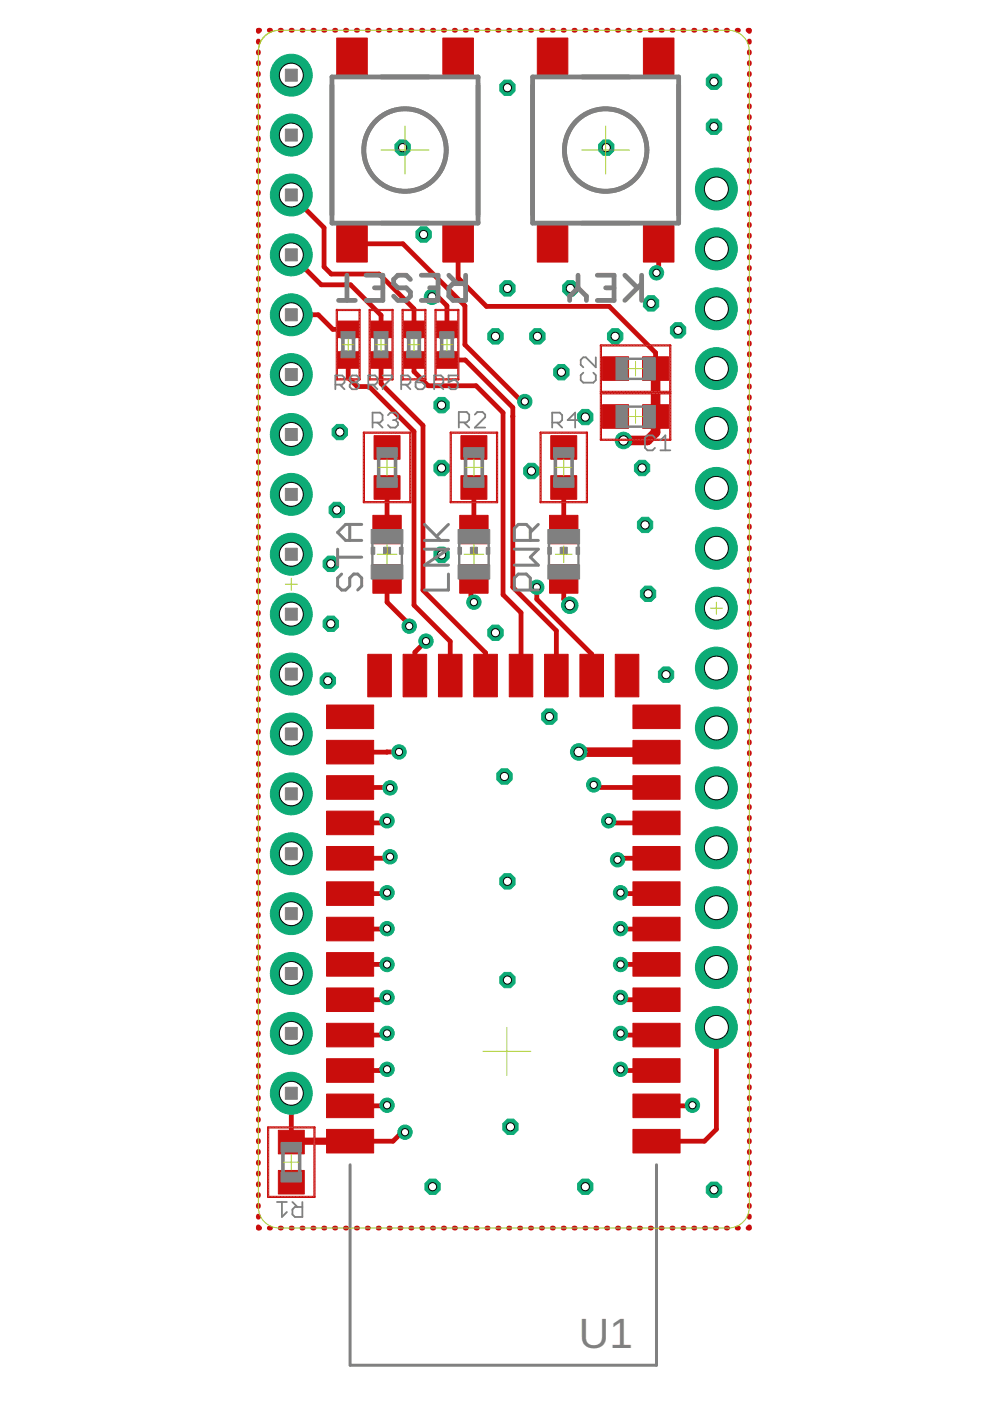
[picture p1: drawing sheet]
<svg xmlns="http://www.w3.org/2000/svg" width="210mm" height="297mm" viewBox="0 0 210 297" stroke-linecap="round" stroke-linejoin="round" font-family="sans-serif">
<defs><g id="words">
<text font-size="9" fill="#808080" x="122.7" y="285.8">U1</text>
</g></defs>
<g fill="#c90d0c" stroke="#c90d0c" stroke-width=".21">
<path d="M134.2 239.5h10v5h-10z"/>
<path d="M134.2 232h10v5h-10z"/>
<path d="M134.2 224.5h10v5h-10z"/>
<path d="M134.2 217h10v5h-10z"/>
<path d="M134.2 209.5h10v5h-10z"/>
<path d="M134.2 202h10v5h-10z"/>
<path d="M134.2 194.5h10v5h-10z"/>
<path d="M134.2 187h10v5h-10z"/>
<path d="M134.2 179.5h10v5h-10z"/>
<path d="M134.2 172h10v5h-10z"/>
<path d="M134.2 164.5h10v5h-10z"/>
<path d="M134.2 157h10v5h-10z"/>
<path d="M134.2 149.5h10v5h-10z"/>
<path d="M69.2 149.5h10v5h-10z"/>
<path d="M69.2 157h10v5h-10z"/>
<path d="M69.2 164.5h10v5h-10z"/>
<path d="M69.2 172h10v5h-10z"/>
<path d="M69.2 179.5h10v5h-10z"/>
<path d="M69.2 187h10v5h-10z"/>
<path d="M69.2 194.5h10v5h-10z"/>
<path d="M69.2 202h10v5h-10z"/>
<path d="M69.2 209.5h10v5h-10z"/>
<path d="M69.2 217h10v5h-10z"/>
<path d="M69.2 224.5h10v5h-10z"/>
<path d="M69.2 232h10v5h-10z"/>
<path d="M69.2 239.5h10v5h-10z"/>
<path d="M130.5 138.7h4.9v9h-4.9z"/>
<path d="M123 138.7h5v9h-5z"/>
<path d="M115.5 138.7h5v9h-5z"/>
<path d="M108 138.7h5v9h-5z"/>
<path d="M100.5 138.7h5v9h-5z"/>
<path d="M93 138.7h5v9h-5z"/>
<path d="M85.5 138.7h5v9h-5z"/>
<path d="M78 138.7h5v9h-5z"/>
<path d="M59 239.6h5.5v5h-5.5z"/>
<path d="M59 248.2h5.5v5h-5.5z"/>
<path d="M97.5 119.8h6v6h-6z"/>
<path d="M97.5 109.3h6v6h-6z"/>
<path d="M97.7 100.9h5.5v5h-5.5z"/>
<path d="M97.7 92.4h5.5v5h-5.5z"/>
<path d="M79.1 119.8h6v6h-6z"/>
<path d="M79.1 109.3h6v6h-6z"/>
<path d="M79.3 100.9h5.5v5h-5.5z"/>
<path d="M79.3 92.4h5.5v5h-5.5z"/>
<path d="M116.5 119.8h6v6h-6z"/>
<path d="M116.5 109.3h6v6h-6z"/>
<path d="M116.8 100.9h5.5v5h-5.5z"/>
<path d="M116.8 92.4h5.5v5h-5.5z"/>
<path d="M136.2 85.8h5.6v5h-5.6z"/>
<path d="M127.8 85.8h5.5v5h-5.5z"/>
<path d="M136.2 75.6h5.6v5h-5.6z"/>
<path d="M127.8 75.6h5.5v5h-5.5z"/>
<path d="M71.4 47.8h6.5v7.8h-6.5z"/>
<path d="M71.4 8.1h6.5v7.7h-6.5z"/>
<path d="M93.9 47.8h6.5v7.8h-6.5z"/>
<path d="M93.9 8.1h6.5v7.7h-6.5z"/>
<path d="M113.9 47.8h6.5v7.8h-6.5z"/>
<path d="M113.9 8.1h6.5v7.7h-6.5z"/>
<path d="M136.4 47.8h6.5v7.8h-6.5z"/>
<path d="M136.4 8.1h6.5v7.7h-6.5z"/>
<path d="M92.5 68.1h4.5v3.5h-4.5z"/>
<path d="M92.5 74.6h4.5v3.5h-4.5z"/>
<path d="M85.5 68.1h4.5v3.5h-4.5z"/>
<path d="M85.5 74.6h4.5v3.5h-4.5z"/>
<path d="M78.5 68.1h4.5v3.5h-4.5z"/>
<path d="M78.5 74.6h4.5v3.5h-4.5z"/>
<path d="M71.6 68.1h4.5v3.5h-4.5z"/>
<path d="M71.6 74.6h4.5v3.5h-4.5z"/>
</g>
<g fill="none" stroke="#c90d0c" stroke-width="1">
<path d="M54.8 8.7v.3M54.8 11v.2M54.8 13.3v.2M54.8 15.6v.2M54.8 17.8v.3M55.1 6.4h-.3v.3M57.1 6.4h.3M59.4 6.4h.3M61.7 6.4h.3M64 6.4h.3M66.3 6.4h.3M68.6 6.4h.3"/>
<path d="M70.9 6.4h.3M73.2 6.4h.3M75.5 6.4h.3M77.9 6.4h.2M80.2 6.4h.2M82.5 6.4h.2M84.8 6.4h.2M87.1 6.4h.3M89.4 6.4h.3M91.7 6.4h.3M94 6.4h.3M96.3 6.4h.3"/>
<path d="M98.6 6.4h.3M100.9 6.4h.3M103.2 6.4h.3M105.5 6.4h.3M107.8 6.4h.3M110.2 6.4h.2M112.5 6.4h.2M114.8 6.4h.2M117.1 6.4h.2M119.4 6.4h.3M121.7 6.4h.3M124 6.4h.3"/>
<path d="M126.3 6.4h.3M128.6 6.4h.3M130.9 6.4h.3M133.2 6.4h.3M135.5 6.4h.3M137.8 6.4h.3M140.1 6.4h.3M142.5 6.4h.2M144.8 6.4h.2M147.1 6.4h.2M149.4 6.4h.2M151.7 6.4h.3"/>
<path d="M154 6.4h.3M156.3 6.4h.3M158.6 6.4h.3v.3M158.9 8.7v.3M158.9 11v.2M158.9 13.3v.2M158.9 15.6v.2M158.9 17.8v.3M54.8 20.1v.3M54.8 22.4v.3M54.8 24.7v.3M54.8 27v.2"/>
<path d="M54.8 29.3v.2M54.8 31.6v.2M54.8 33.8v.3M54.8 36.1v.3M54.8 38.4v.3M158.9 20.1v.3M158.9 22.4v.3M158.9 24.7v.3M158.9 27v.2M158.9 29.3v.2M158.9 31.6v.2M158.9 33.8v.3"/>
<path d="M158.9 36.1v.3M158.9 38.4v.3M54.8 40.7v.3M54.8 43v.2M54.8 45.3v.2M54.8 47.6v.2M54.8 49.8v.3M54.8 52.1v.3M54.8 54.4v.3M54.8 56.7v.3M54.8 59v.2M61.8 41.3l6.9 7v8.3l1.5 1.5h10.2l7.4 7.4v4.3"/>
<path d="M61.8 54l6.3 6.4h6.2l6.5 6.4v3M74.6 51.7h10.8l13.2 13.1v8.3l12 12h.7M97.1 51.7v7.2l6 6.1h26.1l9.8 9.8v3.3M139.7 51.7v5.7l-.5 .4M158.9 40.7v.3M158.9 43v.2M158.9 45.3v.2M158.9 47.6v.2M158.9 49.8v.3M158.9 52.1v.3M158.9 54.4v.3M158.9 56.7v.3"/>
<path d="M158.9 59v.2M54.8 61.3v.2M54.8 63.6v.2M54.8 65.8v.3M54.8 68.1v.3M54.8 70.4v.3M54.8 72.7v.3M54.8 75v.2M54.8 77.3v.2M54.8 79.5v.3M61.8 66.7h5.7l3.1 3.1h3.2M73.8 76.3v3.8l1.9 1.9h2.6l9.5 9.5v36.8l7.7 7.7v7.2"/>
<path d="M80.8 76.3v5l8.9 8.9v34.9l13.3 13.3v4.8M87.8 76.3v2.5l3 3h10.1l5.8 5.7v38.6l3.8 3.8v13.3M91.6 62.9h1.3l1.9 1.9v5M94.8 76.3h3.9l10 10.1v38.1l9.3 9.2v9.5M158.9 61.3v.2M158.9 63.6v.2M158.9 65.8v.3M158.9 68.1v.3M158.9 70.4v.3M158.9 72.7v.3M158.9 75v.2M158.9 77.3v.2"/>
<path d="M158.9 79.5v.3M54.8 81.8v.3M54.8 84.1v.3M54.8 86.4v.3M54.8 88.7v.2M54.8 91v.2M54.8 93.3v.2M54.8 95.5v.3M54.8 97.8v.3M158.9 81.8v.3M158.9 84.1v.3M158.9 86.4v.3"/>
<path d="M158.9 88.7v.2M158.9 91v.2M158.9 93.3v.2M158.9 95.5v.3M158.9 97.8v.3M54.8 100.1v.3M54.8 102.4v.3M54.8 104.7v.2M54.8 107v.2M54.8 109.3v.2M54.8 111.5v.3M54.8 113.8v.3"/>
<path d="M54.8 116.1v.3M54.8 118.4v.3M82.1 103.4v8.9M100.5 103.4v8.9M119.5 103.4v8.9M158.9 100.1v.3M158.9 102.4v.3M158.9 104.7v.2M158.9 107v.2M158.9 109.3v.2M158.9 111.5v.3M158.9 113.8v.3"/>
<path d="M158.9 116.1v.3M158.9 118.4v.3M54.8 120.7v.2M54.8 123v.2M54.8 125.3v.2M54.8 127.6v.2M54.8 129.8v.3M54.8 132.1v.3M54.8 134.4v.3M54.8 136.7v.2M54.8 139v.2M82.1 122.8v4.9l4.7 4.7v.4"/>
<path d="M90.3 135.9l-2.3 2.4v4.9M100.5 122.8l-.6 .5-.1-.1v3.8l.7 .7M113.8 124.5v2.5l11.7 11.7v4.5M119.5 122.8v4.2l1.3 1.3M158.9 120.7v.2M158.9 123v.2M158.9 125.3v.2M158.9 127.6v.2M158.9 129.8v.3M158.9 132.1v.3M158.9 134.4v.3M158.9 136.7v.2"/>
<path d="M158.9 139v.2M54.8 141.3v.2M54.8 143.6v.2M54.8 145.8v.3M54.8 148.1v.3M54.8 150.4v.3M54.8 152.7v.3M54.8 155v.2M54.8 157.3v.2M54.8 159.6v.2M84.6 159.4l-10.4 .1M158.9 141.3v.2"/>
<path d="M158.9 143.6v.2M158.9 145.8v.3M158.9 148.1v.3M158.9 150.4v.3M158.9 152.7v.3M158.9 155v.2M158.9 157.3v.2M158.9 159.6v.2M54.8 161.8v.3M54.8 164.1v.3M54.8 166.4v.3M54.8 168.7v.3"/>
<path d="M54.8 171v.2M54.8 173.3v.2M54.8 175.6v.2M54.8 177.8v.3M74.2 167h8.5M82.1 174l-.5 .5h-7.4M125.9 166.4l.5 .6h12.8M129.1 174l.4 .5h9.7M158.9 161.8v.3M158.9 164.1v.3M158.9 166.4v.3M158.9 168.7v.3"/>
<path d="M158.9 171v.2M158.9 173.3v.2M158.9 175.6v.2M158.9 177.8v.3M54.8 180.1v.3M54.8 182.4v.3M54.8 184.7v.3M54.8 187v.2M54.8 189.3v.2M54.8 191.6v.2M54.8 193.8v.3M54.8 196.1v.3"/>
<path d="M54.8 198.4v.2M82.1 196.9l-7.9 .1M82.1 189.3l-.7 .6-.4-.4h-6.8M82.7 181.7l-.3 .3h-8.2M131.6 196.9l7.6 .1M131.6 189.3l.2 .2h7.4M139.2 182h-7.9l-.4 .3M158.9 180.1v.3M158.9 182.4v.3M158.9 184.7v.3M158.9 187v.2M158.9 189.3v.2"/>
<path d="M158.9 191.6v.2M158.9 193.8v.3M158.9 196.1v.3M158.9 198.4v.2M54.8 200.7v.2M54.8 203v.2M54.8 205.3v.2M54.8 207.5v.3M54.8 209.8v.3M54.8 212.1v.3M54.8 214.4v.3M54.8 216.7v.2"/>
<path d="M54.8 219v.2M74.2 204.5h7.8M82 204.5h.1M82.1 219.1l-.4 .4h-7.5M82.1 211.5l-.5 .5h-7.4M131.6 219.1h.6l.4 .4h6.6M131.6 211.5l.5 .5h7.1M139.2 204.5h-7.6M151.9 217.8v21.6l-2.5 2.6h-10.2M158.9 200.7v.2M158.9 203v.2M158.9 205.3v.2"/>
<path d="M158.9 207.5v.3M158.9 209.8v.3M158.9 212.1v.3M158.9 214.4v.3M158.9 216.7v.2M158.9 219v.2M54.8 221.3v.2M54.8 223.5v.3M54.8 225.8v.3M54.8 228.1v.3M54.8 230.4v.3M54.8 232.7v.2"/>
<path d="M54.8 235v.2M54.8 237.3v.2M54.8 239.5v.3M61.8 231.8v10.3M82.1 226.7h-1.3l-.2 .3h-6.4M82.1 234.3h-.7l-.1 .2h-7.1M131.6 226.7l.2 .3h7.4M146.8 234.3l-.1 .2h-7.5M158.9 221.3v.2M158.9 223.5v.3M158.9 225.8v.3M158.9 228.1v.3"/>
<path d="M158.9 230.4v.3M158.9 232.7v.2M158.9 235v.2M158.9 237.3v.2M158.9 239.5v.3M54.8 241.8v.3M54.8 244.1v.3M54.8 246.4v.3M54.8 248.7v.2M54.8 251v.2M54.8 253.3v.2M54.8 255.5v.3"/>
<path d="M54.8 257.8v.3M85.9 240.1h-.7l-1.9 1.9h-9.1M158.9 241.8v.3M158.9 244.1v.3M158.9 246.4v.3M158.9 248.7v.2M158.9 251v.2M158.9 253.3v.2M158.9 255.5v.3M158.9 257.8v.3M54.8 260.1v.3h.3M57.1 260.4h.3"/>
<path d="M59.4 260.4h.3M61.7 260.4h.3M64 260.4h.3M66.3 260.4h.3M68.6 260.4h.3M70.9 260.4h.3M73.2 260.4h.3M75.5 260.4h.3M77.9 260.4h.2M80.2 260.4h.2M82.5 260.4h.2M84.8 260.4h.2"/>
<path d="M87.1 260.4h.3M89.4 260.4h.3M91.7 260.4h.3M94 260.4h.3M96.3 260.4h.3M98.6 260.4h.3M100.9 260.4h.3M103.2 260.4h.3M105.5 260.4h.3M107.8 260.4h.3M110.2 260.4h.2M112.5 260.4h.2"/>
<path d="M114.8 260.4h.2M117.1 260.4h.2M119.4 260.4h.3M121.7 260.4h.3M124 260.4h.3M126.3 260.4h.3M128.6 260.4h.3M130.9 260.4h.3M133.2 260.4h.3M135.5 260.4h.3M137.8 260.4h.3M140.1 260.4h.3"/>
<path d="M142.5 260.4h.2M144.8 260.4h.2M147.1 260.4h.2M149.4 260.4h.2M151.7 260.4h.3M154 260.4h.3M156.3 260.4h.3M158.9 260.1v.3h-.3"/>
</g>
<path d="M139 78.1v13.6l-1.7 1.7h-5.1M122.7 159.4l16.5 .1" fill="none" stroke="#c90d0c" stroke-width="2"/>
<path d="M74.2 242h-12.2l-.2 .1" fill="none" stroke="#c90d0c" stroke-width="1.5"/>
<circle cx="151.9" cy="217.8" r="4.4" fill="#0dab76" stroke="#0dab76" stroke-width=".21"/>
<circle cx="151.9" cy="217.8" r="2.54" fill="#fff" stroke="#000" stroke-width=".21"/>
<circle cx="151.9" cy="205.1" r="4.4" fill="#0dab76" stroke="#0dab76" stroke-width=".21"/>
<circle cx="151.9" cy="205.1" r="2.54" fill="#fff" stroke="#000" stroke-width=".21"/>
<circle cx="151.9" cy="192.4" r="4.4" fill="#0dab76" stroke="#0dab76" stroke-width=".21"/>
<circle cx="151.9" cy="192.4" r="2.54" fill="#fff" stroke="#000" stroke-width=".21"/>
<circle cx="151.9" cy="179.7" r="4.4" fill="#0dab76" stroke="#0dab76" stroke-width=".21"/>
<circle cx="151.9" cy="179.7" r="2.54" fill="#fff" stroke="#000" stroke-width=".21"/>
<circle cx="151.9" cy="167" r="4.4" fill="#0dab76" stroke="#0dab76" stroke-width=".21"/>
<circle cx="151.9" cy="167" r="2.54" fill="#fff" stroke="#000" stroke-width=".21"/>
<circle cx="151.9" cy="154.3" r="4.4" fill="#0dab76" stroke="#0dab76" stroke-width=".21"/>
<circle cx="151.9" cy="154.3" r="2.54" fill="#fff" stroke="#000" stroke-width=".21"/>
<circle cx="151.9" cy="141.6" r="4.4" fill="#0dab76" stroke="#0dab76" stroke-width=".21"/>
<circle cx="151.9" cy="141.6" r="2.54" fill="#fff" stroke="#000" stroke-width=".21"/>
<circle cx="151.9" cy="128.9" r="4.4" fill="#0dab76" stroke="#0dab76" stroke-width=".21"/>
<circle cx="151.9" cy="128.9" r="2.54" fill="#fff" stroke="#000" stroke-width=".21"/>
<circle cx="151.9" cy="116.2" r="4.4" fill="#0dab76" stroke="#0dab76" stroke-width=".21"/>
<circle cx="151.9" cy="116.2" r="2.54" fill="#fff" stroke="#000" stroke-width=".21"/>
<circle cx="151.9" cy="103.5" r="4.4" fill="#0dab76" stroke="#0dab76" stroke-width=".21"/>
<circle cx="151.9" cy="103.5" r="2.54" fill="#fff" stroke="#000" stroke-width=".21"/>
<circle cx="151.9" cy="90.8" r="4.4" fill="#0dab76" stroke="#0dab76" stroke-width=".21"/>
<circle cx="151.9" cy="90.8" r="2.54" fill="#fff" stroke="#000" stroke-width=".21"/>
<circle cx="151.9" cy="78.1" r="4.4" fill="#0dab76" stroke="#0dab76" stroke-width=".21"/>
<circle cx="151.9" cy="78.1" r="2.54" fill="#fff" stroke="#000" stroke-width=".21"/>
<circle cx="151.9" cy="65.5" r="4.4" fill="#0dab76" stroke="#0dab76" stroke-width=".21"/>
<circle cx="151.9" cy="65.5" r="2.54" fill="#fff" stroke="#000" stroke-width=".21"/>
<circle cx="151.9" cy="52.8" r="4.4" fill="#0dab76" stroke="#0dab76" stroke-width=".21"/>
<circle cx="151.9" cy="52.8" r="2.54" fill="#fff" stroke="#000" stroke-width=".21"/>
<circle cx="151.9" cy="40.1" r="4.4" fill="#0dab76" stroke="#0dab76" stroke-width=".21"/>
<circle cx="151.9" cy="40.1" r="2.54" fill="#fff" stroke="#000" stroke-width=".21"/>
<circle cx="61.8" cy="231.8" r="4.4" fill="#0dab76" stroke="#0dab76" stroke-width=".21"/>
<circle cx="61.8" cy="231.8" r="2.54" fill="#fff" stroke="#000" stroke-width=".21"/>
<circle cx="61.8" cy="219.1" r="4.4" fill="#0dab76" stroke="#0dab76" stroke-width=".21"/>
<circle cx="61.8" cy="219.1" r="2.54" fill="#fff" stroke="#000" stroke-width=".21"/>
<circle cx="61.8" cy="206.4" r="4.4" fill="#0dab76" stroke="#0dab76" stroke-width=".21"/>
<circle cx="61.8" cy="206.4" r="2.54" fill="#fff" stroke="#000" stroke-width=".21"/>
<circle cx="61.8" cy="193.7" r="4.4" fill="#0dab76" stroke="#0dab76" stroke-width=".21"/>
<circle cx="61.8" cy="193.7" r="2.54" fill="#fff" stroke="#000" stroke-width=".21"/>
<circle cx="61.8" cy="181" r="4.4" fill="#0dab76" stroke="#0dab76" stroke-width=".21"/>
<circle cx="61.8" cy="181" r="2.54" fill="#fff" stroke="#000" stroke-width=".21"/>
<circle cx="61.8" cy="168.3" r="4.4" fill="#0dab76" stroke="#0dab76" stroke-width=".21"/>
<circle cx="61.8" cy="168.3" r="2.54" fill="#fff" stroke="#000" stroke-width=".21"/>
<circle cx="61.8" cy="155.6" r="4.4" fill="#0dab76" stroke="#0dab76" stroke-width=".21"/>
<circle cx="61.8" cy="155.6" r="2.54" fill="#fff" stroke="#000" stroke-width=".21"/>
<circle cx="61.8" cy="142.9" r="4.4" fill="#0dab76" stroke="#0dab76" stroke-width=".21"/>
<circle cx="61.8" cy="142.9" r="2.54" fill="#fff" stroke="#000" stroke-width=".21"/>
<circle cx="61.8" cy="130.2" r="4.4" fill="#0dab76" stroke="#0dab76" stroke-width=".21"/>
<circle cx="61.8" cy="130.2" r="2.54" fill="#fff" stroke="#000" stroke-width=".21"/>
<circle cx="61.8" cy="117.5" r="4.4" fill="#0dab76" stroke="#0dab76" stroke-width=".21"/>
<circle cx="61.8" cy="117.5" r="2.54" fill="#fff" stroke="#000" stroke-width=".21"/>
<circle cx="61.8" cy="104.8" r="4.4" fill="#0dab76" stroke="#0dab76" stroke-width=".21"/>
<circle cx="61.8" cy="104.8" r="2.54" fill="#fff" stroke="#000" stroke-width=".21"/>
<circle cx="61.8" cy="92.1" r="4.4" fill="#0dab76" stroke="#0dab76" stroke-width=".21"/>
<circle cx="61.8" cy="92.1" r="2.54" fill="#fff" stroke="#000" stroke-width=".21"/>
<circle cx="61.8" cy="79.4" r="4.4" fill="#0dab76" stroke="#0dab76" stroke-width=".21"/>
<circle cx="61.8" cy="79.4" r="2.54" fill="#fff" stroke="#000" stroke-width=".21"/>
<circle cx="61.8" cy="66.7" r="4.4" fill="#0dab76" stroke="#0dab76" stroke-width=".21"/>
<circle cx="61.8" cy="66.7" r="2.54" fill="#fff" stroke="#000" stroke-width=".21"/>
<circle cx="61.8" cy="54" r="4.4" fill="#0dab76" stroke="#0dab76" stroke-width=".21"/>
<circle cx="61.8" cy="54" r="2.54" fill="#fff" stroke="#000" stroke-width=".21"/>
<circle cx="61.8" cy="41.3" r="4.4" fill="#0dab76" stroke="#0dab76" stroke-width=".21"/>
<circle cx="61.8" cy="41.3" r="2.54" fill="#fff" stroke="#000" stroke-width=".21"/>
<circle cx="61.8" cy="28.6" r="4.4" fill="#0dab76" stroke="#0dab76" stroke-width=".21"/>
<circle cx="61.8" cy="28.6" r="2.54" fill="#fff" stroke="#000" stroke-width=".21"/>
<circle cx="61.8" cy="15.9" r="4.4" fill="#0dab76" stroke="#0dab76" stroke-width=".21"/>
<circle cx="61.8" cy="15.9" r="2.54" fill="#fff" stroke="#000" stroke-width=".21"/>
<circle cx="136.8" cy="111.3" r="1.76" fill="#0dab76" stroke="#0dab76" stroke-width=".21"/>
<circle cx="136.8" cy="111.3" r=".87" fill="#fff" stroke="#000" stroke-width=".21"/>
<circle cx="71.4" cy="108.1" r="1.76" fill="#0dab76" stroke="#0dab76" stroke-width=".21"/>
<circle cx="71.4" cy="108.1" r=".87" fill="#fff" stroke="#000" stroke-width=".21"/>
<circle cx="91.7" cy="251.6" r="1.76" fill="#0dab76" stroke="#0dab76" stroke-width=".21"/>
<circle cx="91.7" cy="251.6" r=".87" fill="#fff" stroke="#000" stroke-width=".21"/>
<circle cx="124.1" cy="251.6" r="1.76" fill="#0dab76" stroke="#0dab76" stroke-width=".21"/>
<circle cx="124.1" cy="251.6" r=".87" fill="#fff" stroke="#000" stroke-width=".21"/>
<circle cx="141.2" cy="143" r="1.76" fill="#0dab76" stroke="#0dab76" stroke-width=".21"/>
<circle cx="141.2" cy="143" r=".87" fill="#fff" stroke="#000" stroke-width=".21"/>
<circle cx="151.4" cy="252.2" r="1.76" fill="#0dab76" stroke="#0dab76" stroke-width=".21"/>
<circle cx="151.4" cy="252.2" r=".87" fill="#fff" stroke="#000" stroke-width=".21"/>
<circle cx="137.4" cy="125.9" r="1.76" fill="#0dab76" stroke="#0dab76" stroke-width=".21"/>
<circle cx="137.4" cy="125.9" r=".87" fill="#fff" stroke="#000" stroke-width=".21"/>
<circle cx="107" cy="164.6" r="1.76" fill="#0dab76" stroke="#0dab76" stroke-width=".21"/>
<circle cx="107" cy="164.6" r=".87" fill="#fff" stroke="#000" stroke-width=".21"/>
<circle cx="107.6" cy="186.9" r="1.76" fill="#0dab76" stroke="#0dab76" stroke-width=".21"/>
<circle cx="107.6" cy="186.9" r=".87" fill="#fff" stroke="#000" stroke-width=".21"/>
<circle cx="107.6" cy="207.8" r="1.76" fill="#0dab76" stroke="#0dab76" stroke-width=".21"/>
<circle cx="107.6" cy="207.8" r=".87" fill="#fff" stroke="#000" stroke-width=".21"/>
<circle cx="108.2" cy="238.9" r="1.76" fill="#0dab76" stroke="#0dab76" stroke-width=".21"/>
<circle cx="108.2" cy="238.9" r=".87" fill="#fff" stroke="#000" stroke-width=".21"/>
<circle cx="69.5" cy="144.3" r="1.76" fill="#0dab76" stroke="#0dab76" stroke-width=".21"/>
<circle cx="69.5" cy="144.3" r=".87" fill="#fff" stroke="#000" stroke-width=".21"/>
<circle cx="70.1" cy="132.2" r="1.76" fill="#0dab76" stroke="#0dab76" stroke-width=".21"/>
<circle cx="70.1" cy="132.2" r=".87" fill="#fff" stroke="#000" stroke-width=".21"/>
<circle cx="70.1" cy="119.5" r="1.76" fill="#0dab76" stroke="#0dab76" stroke-width=".21"/>
<circle cx="70.1" cy="119.5" r=".87" fill="#fff" stroke="#000" stroke-width=".21"/>
<circle cx="72.1" cy="91.6" r="1.76" fill="#0dab76" stroke="#0dab76" stroke-width=".21"/>
<circle cx="72.1" cy="91.6" r=".87" fill="#fff" stroke="#000" stroke-width=".21"/>
<circle cx="93.6" cy="99.2" r="1.76" fill="#0dab76" stroke="#0dab76" stroke-width=".21"/>
<circle cx="93.6" cy="99.2" r=".87" fill="#fff" stroke="#000" stroke-width=".21"/>
<circle cx="107.6" cy="61.2" r="1.76" fill="#0dab76" stroke="#0dab76" stroke-width=".21"/>
<circle cx="107.6" cy="61.2" r=".87" fill="#fff" stroke="#000" stroke-width=".21"/>
<circle cx="85.4" cy="31.3" r="1.76" fill="#0dab76" stroke="#0dab76" stroke-width=".21"/>
<circle cx="85.4" cy="31.3" r=".87" fill="#fff" stroke="#000" stroke-width=".21"/>
<circle cx="128.5" cy="31.3" r="1.76" fill="#0dab76" stroke="#0dab76" stroke-width=".21"/>
<circle cx="128.5" cy="31.3" r=".87" fill="#fff" stroke="#000" stroke-width=".21"/>
<circle cx="138" cy="64.3" r="1.76" fill="#0dab76" stroke="#0dab76" stroke-width=".21"/>
<circle cx="138" cy="64.3" r=".87" fill="#fff" stroke="#000" stroke-width=".21"/>
<circle cx="124.1" cy="88.4" r="1.76" fill="#0dab76" stroke="#0dab76" stroke-width=".21"/>
<circle cx="124.1" cy="88.4" r=".87" fill="#fff" stroke="#000" stroke-width=".21"/>
<circle cx="143.8" cy="70" r="1.76" fill="#0dab76" stroke="#0dab76" stroke-width=".21"/>
<circle cx="143.8" cy="70" r=".87" fill="#fff" stroke="#000" stroke-width=".21"/>
<circle cx="136.1" cy="99.2" r="1.76" fill="#0dab76" stroke="#0dab76" stroke-width=".21"/>
<circle cx="136.1" cy="99.2" r=".87" fill="#fff" stroke="#000" stroke-width=".21"/>
<circle cx="113.9" cy="71.3" r="1.76" fill="#0dab76" stroke="#0dab76" stroke-width=".21"/>
<circle cx="113.9" cy="71.3" r=".87" fill="#fff" stroke="#000" stroke-width=".21"/>
<circle cx="119" cy="78.9" r="1.76" fill="#0dab76" stroke="#0dab76" stroke-width=".21"/>
<circle cx="119" cy="78.9" r=".87" fill="#fff" stroke="#000" stroke-width=".21"/>
<circle cx="116.5" cy="151.9" r="1.76" fill="#0dab76" stroke="#0dab76" stroke-width=".21"/>
<circle cx="116.5" cy="151.9" r=".87" fill="#fff" stroke="#000" stroke-width=".21"/>
<circle cx="105.1" cy="71.3" r="1.76" fill="#0dab76" stroke="#0dab76" stroke-width=".21"/>
<circle cx="105.1" cy="71.3" r=".87" fill="#fff" stroke="#000" stroke-width=".21"/>
<circle cx="120.9" cy="61.2" r="1.76" fill="#0dab76" stroke="#0dab76" stroke-width=".21"/>
<circle cx="120.9" cy="61.2" r=".87" fill="#fff" stroke="#000" stroke-width=".21"/>
<circle cx="107.6" cy="18.6" r="1.76" fill="#0dab76" stroke="#0dab76" stroke-width=".21"/>
<circle cx="107.6" cy="18.6" r=".87" fill="#fff" stroke="#000" stroke-width=".21"/>
<circle cx="93.6" cy="85.9" r="1.76" fill="#0dab76" stroke="#0dab76" stroke-width=".21"/>
<circle cx="93.6" cy="85.9" r=".87" fill="#fff" stroke="#000" stroke-width=".21"/>
<circle cx="112.7" cy="99.9" r="1.76" fill="#0dab76" stroke="#0dab76" stroke-width=".21"/>
<circle cx="112.7" cy="99.9" r=".87" fill="#fff" stroke="#000" stroke-width=".21"/>
<circle cx="105.1" cy="134.2" r="1.76" fill="#0dab76" stroke="#0dab76" stroke-width=".21"/>
<circle cx="105.1" cy="134.2" r=".87" fill="#fff" stroke="#000" stroke-width=".21"/>
<circle cx="93.6" cy="117.6" r="1.76" fill="#0dab76" stroke="#0dab76" stroke-width=".21"/>
<circle cx="93.6" cy="117.6" r=".87" fill="#fff" stroke="#000" stroke-width=".21"/>
<circle cx="130.4" cy="71.3" r="1.76" fill="#0dab76" stroke="#0dab76" stroke-width=".21"/>
<circle cx="130.4" cy="71.3" r=".87" fill="#fff" stroke="#000" stroke-width=".21"/>
<circle cx="89.8" cy="49.7" r="1.76" fill="#0dab76" stroke="#0dab76" stroke-width=".21"/>
<circle cx="89.8" cy="49.7" r=".87" fill="#fff" stroke="#000" stroke-width=".21"/>
<circle cx="151.4" cy="17.3" r="1.76" fill="#0dab76" stroke="#0dab76" stroke-width=".21"/>
<circle cx="151.4" cy="17.3" r=".87" fill="#fff" stroke="#000" stroke-width=".21"/>
<circle cx="151.4" cy="26.9" r="1.76" fill="#0dab76" stroke="#0dab76" stroke-width=".21"/>
<circle cx="151.4" cy="26.9" r=".87" fill="#fff" stroke="#000" stroke-width=".21"/>
<circle cx="122.7" cy="159.4" r="1.76" fill="#0dab76" stroke="#0dab76" stroke-width=".21"/>
<circle cx="122.7" cy="159.4" r=".99" fill="#fff" stroke="#000" stroke-width=".21"/>
<circle cx="120.8" cy="128.3" r="1.76" fill="#0dab76" stroke="#0dab76" stroke-width=".21"/>
<circle cx="120.8" cy="128.3" r=".99" fill="#fff" stroke="#000" stroke-width=".21"/>
<circle cx="132.2" cy="93.4" r="1.76" fill="#0dab76" stroke="#0dab76" stroke-width=".21"/>
<circle cx="132.2" cy="93.4" r=".99" fill="#fff" stroke="#000" stroke-width=".21"/>
<circle cx="85.9" cy="240.1" r="1.52" fill="#0dab76" stroke="#0dab76" stroke-width=".21"/>
<circle cx="85.9" cy="240.1" r=".76" fill="#fff" stroke="#000" stroke-width=".21"/>
<circle cx="111.3" cy="85.1" r="1.52" fill="#0dab76" stroke="#0dab76" stroke-width=".21"/>
<circle cx="111.3" cy="85.1" r=".76" fill="#fff" stroke="#000" stroke-width=".21"/>
<circle cx="82.1" cy="226.7" r="1.52" fill="#0dab76" stroke="#0dab76" stroke-width=".21"/>
<circle cx="82.1" cy="226.7" r=".76" fill="#fff" stroke="#000" stroke-width=".21"/>
<circle cx="100.5" cy="127.7" r="1.52" fill="#0dab76" stroke="#0dab76" stroke-width=".21"/>
<circle cx="100.5" cy="127.7" r=".76" fill="#fff" stroke="#000" stroke-width=".21"/>
<circle cx="82.1" cy="219.1" r="1.52" fill="#0dab76" stroke="#0dab76" stroke-width=".21"/>
<circle cx="82.1" cy="219.1" r=".76" fill="#fff" stroke="#000" stroke-width=".21"/>
<circle cx="86.8" cy="132.8" r="1.52" fill="#0dab76" stroke="#0dab76" stroke-width=".21"/>
<circle cx="86.8" cy="132.8" r=".76" fill="#fff" stroke="#000" stroke-width=".21"/>
<circle cx="125.9" cy="166.4" r="1.52" fill="#0dab76" stroke="#0dab76" stroke-width=".21"/>
<circle cx="125.9" cy="166.4" r=".76" fill="#fff" stroke="#000" stroke-width=".21"/>
<circle cx="139.2" cy="57.8" r="1.52" fill="#0dab76" stroke="#0dab76" stroke-width=".21"/>
<circle cx="139.2" cy="57.8" r=".76" fill="#fff" stroke="#000" stroke-width=".21"/>
<circle cx="146.8" cy="234.3" r="1.52" fill="#0dab76" stroke="#0dab76" stroke-width=".21"/>
<circle cx="146.8" cy="234.3" r=".76" fill="#fff" stroke="#000" stroke-width=".21"/>
<circle cx="131.6" cy="226.7" r="1.52" fill="#0dab76" stroke="#0dab76" stroke-width=".21"/>
<circle cx="131.6" cy="226.7" r=".76" fill="#fff" stroke="#000" stroke-width=".21"/>
<circle cx="131.6" cy="219.1" r="1.52" fill="#0dab76" stroke="#0dab76" stroke-width=".21"/>
<circle cx="131.6" cy="219.1" r=".76" fill="#fff" stroke="#000" stroke-width=".21"/>
<circle cx="131.6" cy="211.5" r="1.52" fill="#0dab76" stroke="#0dab76" stroke-width=".21"/>
<circle cx="131.6" cy="211.5" r=".76" fill="#fff" stroke="#000" stroke-width=".21"/>
<circle cx="131.6" cy="204.5" r="1.52" fill="#0dab76" stroke="#0dab76" stroke-width=".21"/>
<circle cx="131.6" cy="204.5" r=".76" fill="#fff" stroke="#000" stroke-width=".21"/>
<circle cx="131.6" cy="196.9" r="1.52" fill="#0dab76" stroke="#0dab76" stroke-width=".21"/>
<circle cx="131.6" cy="196.9" r=".76" fill="#fff" stroke="#000" stroke-width=".21"/>
<circle cx="131.6" cy="189.3" r="1.52" fill="#0dab76" stroke="#0dab76" stroke-width=".21"/>
<circle cx="131.6" cy="189.3" r=".76" fill="#fff" stroke="#000" stroke-width=".21"/>
<circle cx="130.9" cy="182.3" r="1.52" fill="#0dab76" stroke="#0dab76" stroke-width=".21"/>
<circle cx="130.9" cy="182.3" r=".76" fill="#fff" stroke="#000" stroke-width=".21"/>
<circle cx="129.1" cy="174" r="1.52" fill="#0dab76" stroke="#0dab76" stroke-width=".21"/>
<circle cx="129.1" cy="174" r=".76" fill="#fff" stroke="#000" stroke-width=".21"/>
<circle cx="113.8" cy="124.5" r="1.52" fill="#0dab76" stroke="#0dab76" stroke-width=".21"/>
<circle cx="113.8" cy="124.5" r=".76" fill="#fff" stroke="#000" stroke-width=".21"/>
<circle cx="90.3" cy="135.9" r="1.52" fill="#0dab76" stroke="#0dab76" stroke-width=".21"/>
<circle cx="90.3" cy="135.9" r=".76" fill="#fff" stroke="#000" stroke-width=".21"/>
<circle cx="84.6" cy="159.4" r="1.52" fill="#0dab76" stroke="#0dab76" stroke-width=".21"/>
<circle cx="84.6" cy="159.4" r=".76" fill="#fff" stroke="#000" stroke-width=".21"/>
<circle cx="82.1" cy="234.3" r="1.52" fill="#0dab76" stroke="#0dab76" stroke-width=".21"/>
<circle cx="82.1" cy="234.3" r=".76" fill="#fff" stroke="#000" stroke-width=".21"/>
<circle cx="82.1" cy="211.5" r="1.52" fill="#0dab76" stroke="#0dab76" stroke-width=".21"/>
<circle cx="82.1" cy="211.5" r=".76" fill="#fff" stroke="#000" stroke-width=".21"/>
<circle cx="82.1" cy="204.5" r="1.52" fill="#0dab76" stroke="#0dab76" stroke-width=".21"/>
<circle cx="82.1" cy="204.5" r=".76" fill="#fff" stroke="#000" stroke-width=".21"/>
<circle cx="82.1" cy="196.9" r="1.52" fill="#0dab76" stroke="#0dab76" stroke-width=".21"/>
<circle cx="82.1" cy="196.9" r=".76" fill="#fff" stroke="#000" stroke-width=".21"/>
<circle cx="82.1" cy="189.3" r="1.52" fill="#0dab76" stroke="#0dab76" stroke-width=".21"/>
<circle cx="82.1" cy="189.3" r=".76" fill="#fff" stroke="#000" stroke-width=".21"/>
<circle cx="82.7" cy="181.7" r="1.52" fill="#0dab76" stroke="#0dab76" stroke-width=".21"/>
<circle cx="82.7" cy="181.7" r=".76" fill="#fff" stroke="#000" stroke-width=".21"/>
<circle cx="82.1" cy="174" r="1.52" fill="#0dab76" stroke="#0dab76" stroke-width=".21"/>
<circle cx="82.1" cy="174" r=".76" fill="#fff" stroke="#000" stroke-width=".21"/>
<circle cx="82.7" cy="167" r="1.52" fill="#0dab76" stroke="#0dab76" stroke-width=".21"/>
<circle cx="82.7" cy="167" r=".76" fill="#fff" stroke="#000" stroke-width=".21"/>
<circle cx="91.6" cy="62.9" r="1.63" fill="#0dab76" stroke="#0dab76" stroke-width=".21"/>
<circle cx="91.6" cy="62.9" r=".87" fill="#fff" stroke="#000" stroke-width=".21"/>
<g fill="#c90d0c" stroke="#c90d0c" stroke-width=".21">
<path d="M66.5 239h.3l-.1 14.9-.2-.1z"/>
<path d="M56.8 253.6h9.9l.1 .2-10 .1z"/>
<path d="M56.7 239h.3l-.1 14.9-.2-.1z"/>
<path d="M56.7 239l10-.1 .1 .2-10 .1z"/>
<path d="M95.4 91.7h.3l-.1 14.9-.2-.1z"/>
<path d="M95.4 91.7l10-.1 .1 .2-10 .1z"/>
<path d="M105.3 91.7h.2l-.1 14.9-.1-.1z"/>
<path d="M95.4 106.4l10-.1 .1 .2-10 .1z"/>
<path d="M77 91.7h.3l-.1 14.9-.2-.1z"/>
<path d="M77 91.7l10-.1 .1 .2-10 .1z"/>
<path d="M86.9 91.7h.2l-.1 14.9-.1-.1z"/>
<path d="M77 106.4l10-.1 .1 .2-10 .1z"/>
<path d="M114.5 91.7h.2v14.9l-.2-.1z"/>
<path d="M114.5 91.7l10-.1 .1 .2-10 .1z"/>
<path d="M124.3 91.7h.3l-.1 14.9-.2-.1z"/>
<path d="M114.5 106.4l10-.1 .1 .2-10 .1z"/>
<path d="M127.3 93.2l14.9-.1v.2l-14.8 .1z"/>
<path d="M127.3 83.4h.2l-.1 10-.1-.1z"/>
<path d="M127.3 83.4l14.9-.1v.1l-14.8 .1z"/>
<path d="M142 83.4h.2v10l-.2-.1z"/>
<path d="M127.3 83h14.9v.1l-14.8 .1z"/>
<path d="M127.3 73.2h.2l-.1 10-.1-.1z"/>
<path d="M127.3 73.2l14.9-.1v.2l-14.8 .1z"/>
<path d="M142 73.2h.2v10l-.2-.1z"/>
<path d="M97 65.7h.3l-.1 14.9-.2-.1z"/>
<path d="M92.3 80.3h4.9l.1 .2-5 .1z"/>
<path d="M92.2 65.7h.3l-.1 14.9-.2-.1z"/>
<path d="M92.2 65.7l5-.1 .1 .2h-5z"/>
<path d="M90.1 65.7h.2l-.1 14.9-.1-.1z"/>
<path d="M85.3 80.3h4.9l.1 .2-5 .1z"/>
<path d="M85.2 65.7h.3l-.1 14.9-.2-.1z"/>
<path d="M85.2 65.7l5-.1 .1 .2h-5z"/>
<path d="M83.1 65.7h.3l-.1 14.9-.2-.1z"/>
<path d="M78.3 80.3h5l.1 .2-5.1 .1z"/>
<path d="M78.3 65.7h.2l-.1 14.9-.1-.1z"/>
<path d="M78.3 65.7l5-.1 .1 .2h-5.1z"/>
<path d="M76.1 65.7h.3l-.1 14.9-.2-.1z"/>
<path d="M71.4 80.3h4.9l.1 .2-5 .1z"/>
<path d="M71.3 65.7h.2v14.9l-.2-.1z"/>
<path d="M71.3 65.7l5-.1 .1 .2h-5z"/>
</g>
<g fill="none" stroke="#808080" stroke-width=".63">
<path d="M71.6 116.4v3.4M71.6 118.1h5.1M74.1 111.2v3.4M76.7 111.2h-3.4l-1.7 1.7 1.7 1.7h3.4M90 116.4h5.1l-5.1 3.4h5.1M90 114.6h5.1M90 111.2l3.4 3.4M95.1 111.2l-2.6 2.5M109.1 116.4h5l-1.7 1.7 1.7 1.7h-5M112.4 114.6v-2.6l-.8-.8h-1.7l-.8 .8v2.6h5M114.1 111.2l-1.7 1.7M72.4 121.7l-.8 .9v1.6l.8 .9h.9l.8-.9v-1.6l.9-.9h.8l.9 .9v1.6l-.9 .9"/>
<path d="M95.1 121.7v3.4h-5.1M112.4 125.1v-2.5l-.8-.9h-1.7l-.8 .9v2.5h5M74.2 247v42.5h65v-42.5"/>
</g>
<g fill="#808080" stroke="#808080" stroke-width=".21">
<path d="M97.1 116h.8v1.5h-.8z"/>
<path d="M103.1 116h.8v1.5h-.8z"/>
<path d="M99.7 116h1.5v1.5h-1.5z"/>
<path d="M78.7 116h.8v1.5h-.8z"/>
<path d="M84.7 116h.7v1.5h-.7z"/>
<path d="M81.3 116h1.5v1.5h-1.5z"/>
<path d="M116.1 116h.8v1.5h-.8z"/>
<path d="M122.1 116h.8v1.5h-.8z"/>
<path d="M118.8 116h1.5v1.5h-1.5z"/>
<path d="M59.6 248.6h4.3v2h-4.3z"/>
<path d="M59.6 242.2h4.3v2h-4.3z"/>
<path d="M97.1 112.3h6.7v3h-6.7z"/>
<path d="M97.1 119.8h6.7v3h-6.7z"/>
<path d="M98.3 94.9h4.3v2h-4.3z"/>
<path d="M98.3 101.3h4.3v2h-4.3z"/>
<path d="M78.7 112.3h6.7v3h-6.7z"/>
<path d="M78.7 119.8h6.7v3h-6.7z"/>
<path d="M79.9 94.9h4.3v2h-4.3z"/>
<path d="M79.9 101.3h4.3v2h-4.3z"/>
<path d="M116.2 112.3h6.7v3h-6.7z"/>
<path d="M116.2 119.8h6.7v3h-6.7z"/>
<path d="M117.4 94.9h4.3v2h-4.3z"/>
<path d="M117.4 101.3h4.3v2h-4.3z"/>
<path d="M136.4 86h2.5v4.7h-2.5z"/>
<path d="M130.6 86h2.5v4.7h-2.5z"/>
<path d="M136.4 75.8h2.5v4.8h-2.5z"/>
<path d="M130.6 75.8h2.5v4.8h-2.5z"/>
<path d="M60.5 27.4h2.5v2.5h-2.5z"/>
<path d="M60.5 40.1h2.5v2.5h-2.5z"/>
<path d="M60.5 52.8h2.5v2.5h-2.5z"/>
<path d="M60.5 65.5h2.5v2.5h-2.5z"/>
<path d="M60.5 78.1h2.5v2.6h-2.5z"/>
<path d="M60.5 90.8h2.5v2.6h-2.5z"/>
<path d="M60.5 103.5h2.5v2.6h-2.5z"/>
<path d="M60.5 116.2h2.5v2.6h-2.5z"/>
<path d="M60.5 128.9h2.5v2.6h-2.5z"/>
<path d="M60.5 141.6h2.5v2.6h-2.5z"/>
<path d="M60.5 154.3h2.5v2.6h-2.5z"/>
<path d="M60.5 167h2.5v2.6h-2.5z"/>
<path d="M60.5 179.7h2.5v2.6h-2.5z"/>
<path d="M60.5 192.4h2.5v2.6h-2.5z"/>
<path d="M60.5 205.1h2.5v2.6h-2.5z"/>
<path d="M60.5 217.8h2.5v2.6h-2.5z"/>
<path d="M60.5 230.5h2.5v2.6h-2.5z"/>
<path d="M60.5 14.7h2.5v2.5h-2.5z"/>
<path d="M93.2 70.3h3v1.5h-3z"/>
<path d="M93.2 74.4h3v1.5h-3z"/>
<path d="M86.3 70.3h3v1.5h-3z"/>
<path d="M86.3 74.4h3v1.5h-3z"/>
<path d="M79.3 70.3h3v1.5h-3z"/>
<path d="M79.3 74.4h3v1.5h-3z"/>
<path d="M72.3 70.3h3v1.5h-3z"/>
<path d="M72.3 74.4h3v1.5h-3z"/>
</g>
<g fill="none" stroke="#808080" stroke-width="1">
<path d="M70.4 16.3h31v31h-31zM112.9 16.3h31v31h-31zM73.6 58.4v5.3M77.6 58.4h3.6v5.3h-3.6M87 59.2l-.9-.8h-1.8l-.8 .8v.9l.8 .9h1.8l.9 .9v.9l-.9 .9h-1.8l-.8-.9M89.3 58.4h3.6v5.3h-3.6M95.2 58.4l1.7 1.7M98.7 58.4v5.3h-2.6l-.9-.9v-1.8l.9-.9h2.6M122.6 58.4v2.6M126.6 58.4h3.6v5.3h-3.6M132.5 58.4l2.6 2.6M136 58.4v5.3"/>
<path d="M71.8 63.7h3.5M79.4 61h1.8M91.1 61h1.8M122.6 61l1.7 1.8v.9M122.6 61l-1.8 1.8v.9M128.4 61h1.8M136 60.1l-3.5 3.6"/>
<circle cx="85.9" cy="31.8" r="8.7"/>
<circle cx="128.4" cy="31.8" r="8.7"/>
</g>
<g fill="none" stroke="#808080" stroke-width=".76">
<path d="M72.7 71.9v2.4M75 71.9v2.4M79.7 71.9v2.4M81.9 71.9v2.4M86.7 71.9v2.4M88.9 71.9v2.4M93.6 71.9v2.4M95.9 71.9v2.4M80.3 96.9v4.4M83.9 96.9v4.4M98.7 96.9v4.4M102.3 96.9v4.4"/>
<path d="M117.8 96.9v4.4M121.3 96.9v4.4M60 244.2v4.4M63.5 244.2v4.4"/>
</g>
<path d="M133 76.1h3.5M133 90.5h3.5M133 86.2h3.5M133 80.3h3.5M79 115.3v4.5M85.2 115.3v4.6M97.4 115.3v4.5M103.6 115.3v4.6M116.4 115.3v4.5M122.6 115.3v4.6" fill="none" stroke="#808080" stroke-width=".51"/>
<g fill="none" stroke="#808080" stroke-width=".38">
<path d="M81.1 79.6h2v.5l-2 1.9v.5M90.1 79.6l-1 .5-1 1M97 79.6h-1.9v1.5l1-.5h.5l.4 .5v.9l-.4 .5h-1l-.5-.5M123.7 79l-.6 .5v1.1l.6 .5h2.1l.5-.5v-1.1l-.5-.5M126.3 75.8v2.1l-2.1-2.1h-.5l-.6 .5v1l.6 .6M71.1 81.6h1.5l.4-.5v-1l-.4-.5h-1.5v2.9M72.1 81.6l.9 .9M74.6 81.1l-.5 .5v.4l.5 .5h1l.5-.5v-.4l-.5-.5M74.6 81.1l-.5-.5v-.5l.5-.5h1l.5 .5v.5l-.5 .5M74.6 81.1h1M78.1 81.6h1.4l.5-.5v-1l-.5-.5h-1.4v2.9M79 89.6h1.6l.5-.5v-1.1l-.5-.5h-1.6v3.2"/>
<path d="M79.1 81.6l.9 .9M80.1 89.6l1 1.1M82.3 88l.5-.5h1l.6 .5v.5l-.6 .6M83.3 89.1h.5M83.8 89.1l.6 .5v.5l-.6 .6h-1l-.5-.6M85.1 81.6h1.4l.5-.5v-1l-.5-.5h-1.4v2.9M86 81.6l1 .9M88.1 81.1h1.5l.5 .5v.4l-.5 .5h-1l-.5-.5zM92.1 81.6h1.4l.5-.5v-1l-.5-.5h-1.4v2.9M93 81.6l1 .9M97.3 89.6h1.6l.6-.6v-1.1l-.6-.5h-1.6v3.3M98.4 89.6l1.1 1.1"/>
<path d="M100.7 87.9l.5-.5h1.1l.6 .5v.6l-2.2 2.2h2.2M117.1 89.6h1.6l.5-.5v-1.1l-.5-.5h-1.6v3.2M118.1 89.6l1.1 1.1M122.5 89.1h-2.1l1.5-1.6v3.2M138.9 92.8l-.6-.5h-1l-.5 .5v2.2l.5 .5h1l.6-.5M140 95.5h2.1M140 93.4l1.1-1.1v3.2M58.7 254.8h2.1M59.8 254.8v3.2l1-1M62 254.8l1.1 1.1M64.1 254.8v3.2h-1.6l-.5-.5v-1.1l.5-.5h1.6"/>
</g>
<g fill="none" stroke="#afd134" stroke-width=".21">
<path d="M56.1 7.7l1.4-.9 1.7-.4h95.2a4.5 4.5 0 0 1 4.5 4.5v245a4.4 4.4 0 0 1-4.5 4.5h-95.2a4.4 4.4 0 0 1-4.4-4.5v-245l.3-1.7zM80.8 31.8h10.2M85.9 26.7v10.2M123.3 31.8h10.2M128.4 26.7v10.2M72.6 73.1h2.5M73.8 71.8v2.6M79.5 73.1h2.6M80.8 71.8v2.6M86.5 73.1h2.5M87.8 71.8v2.6M93.5 73.1h2.5"/>
<path d="M94.8 71.8v2.6M133.2 78.1h3.1M134.7 76.6v3.1M80.3 99.1h3.5M82.1 97.3v3.6M98.7 99.1h3.6M100.5 97.3v3.6M117.8 99.1h3.5M119.5 97.3v3.6M133.3 88.3h2.9M134.7 86.9v2.8M80 117.5h4.2"/>
<path d="M82.1 115.4v4.2M98.4 117.5h4.2M100.5 115.4v4.2M117.8 117.5h3.5M119.5 115.7v3.6M60.5 123.9h2.5M61.8 122.6v2.5M150.6 128.9h2.6M151.9 127.7v2.5M107.5 217.8v10.2M102.4 222.9h10.1M60.1 246.4h3.3"/>
<path d="M61.8 244.8v3.3"/>
</g>
<use href="#words"/>
</svg>
